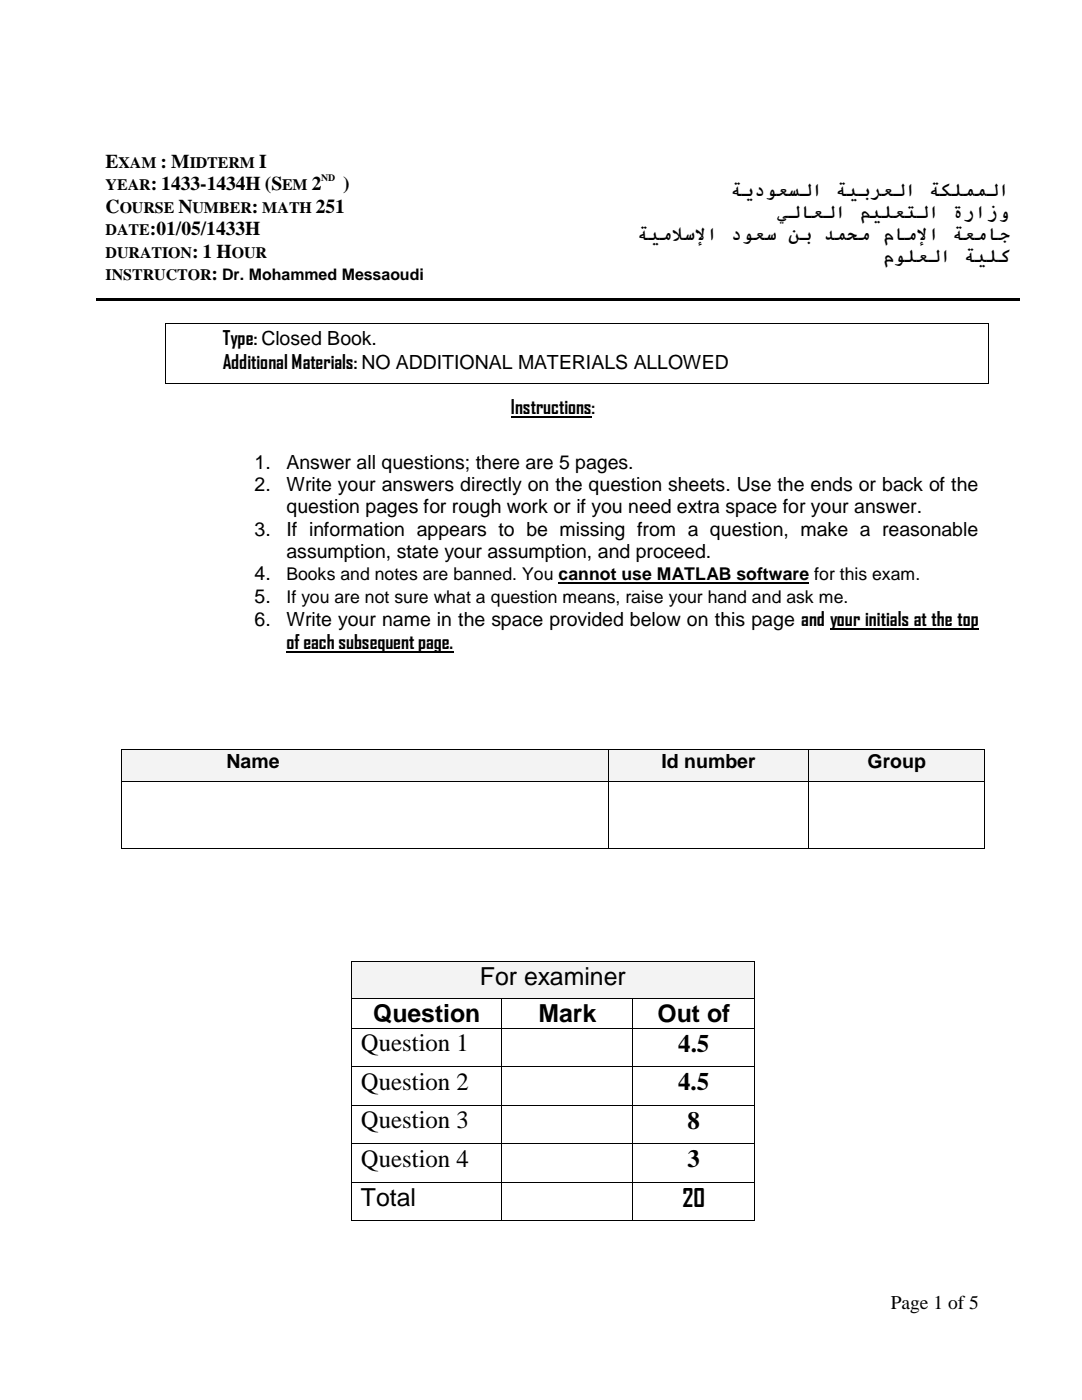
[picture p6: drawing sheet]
<svg xmlns="http://www.w3.org/2000/svg" width="216mm" height="279mm" viewBox="0 0 216 279" stroke-linecap="round" stroke-linejoin="round" font-family="sans-serif">
<defs><g id="words">
<g font-size="5">
<text x="95.8" y="196.6">For examiner</text>
<text x="74.4" y="203.9">Question</text>
<text x="107.5" y="203.9">Mark</text>
<text x="131.2" y="203.9">Out of</text>
<text x="72" y="209.8">Question 1</text>
<text x="135.3" y="209.9">4.5</text>
<text x="72" y="217.5">Question 2</text>
<text x="135.3" y="217.6">4.5</text>
<text x="72" y="225.2">Question 3</text>
<text x="137.2" y="225.2">8</text>
<text x="72" y="232.8">Question 4</text>
<text x="137.2" y="232.9">3</text>
<text x="72" y="240.6">Total</text>
<text x="136.2" y="241">20</text>
</g>
<g font-size="3.9">
<text x="21.1" y="33.5">E</text>
<text x="32.1" y="33.5">: M</text>
<text x="51.7" y="33.5">I</text>
<text x="30.1" y="38">: 1433-1434H (S</text>
<text x="62.2" y="38">2</text>
<text x="68.5" y="38">)</text>
<text x="145.6" y="39.2">ةيدوعسلا ةيبرعلا ةكلمملا</text>
<text x="21.1" y="42.5">C</text>
<text x="29.9" y="46.9">:01/05/1433H</text>
<text x="35.6" y="42.5">N</text>
<text x="50.3" y="42.5">:</text>
<text x="63" y="42.5">251</text>
<text x="127" y="48">ةيماسإا دوعس نب دمحم مامإا ةعماج</text>
<text x="134" y="48">ل ل</text>
<text x="154.9" y="43.6">يلاعلا ميلعتلا ةرازو</text>
<text x="182.9" y="48">ل</text>
<text x="38.3" y="51.4">: 1 H</text>
<text x="175.9" y="52.4">مولعلا ةيلك</text>
<text x="42.2" y="55.8">:</text>
<text x="44.5" y="68.9">Type: Closed Book.</text>
<text x="44.5" y="73.6">Additional Materials: NO ADDITIONAL MATERIALS ALLOWED</text>
<text x="102" y="82.6">Instructions:</text>
<text x="50.8" y="93.6">1.</text>
<text x="57.2" y="93.6">Answer all questions; there are 5 pages.</text>
<text x="50.8" y="98">2.</text>
<text x="57.2" y="98">Write your answers directly on the question sheets. Use the ends or back of the</text>
<text x="50.8" y="107">3.</text>
<text x="57.2" y="102.5">question pages for rough work or if you need extra space for your answer.</text>
<text x="57.2" y="107">If information appears to be missing from a question, make a reasonable</text>
<text x="57.2" y="111.4">assumption, state your assumption, and proceed.</text>
<text x="50.8" y="115.8">4.</text>
<text x="50.8" y="120.2">5.</text>
<text x="50.8" y="124.9">6.</text>
<text x="57.2" y="124.9">Write your name in the space provided below on this page and your initials at the top</text>
<text x="57.2" y="129.6">of each subsequent page.</text>
<text x="45.2" y="153.2">Name</text>
<text x="132" y="153.2">Id number</text>
<text x="173.1" y="153.2">Group</text>
<text x="177.8" y="261.3">Page 1 of 5</text>
</g>
<g font-size="3.5">
<text x="57.2" y="115.8">Books and notes are banned. You cannot use MATLAB software for this exam.</text>
<text x="57.2" y="120.2">If you are not sure what a question means, raise your hand and ask me.</text>
</g>
<g font-size="3.2">
<text x="23.7" y="33.5">XAM</text>
<text x="37.9" y="33.5">IDTERM</text>
<text x="21.1" y="38">YEAR</text>
<text x="56.3" y="38">EM</text>
<text x="21.1" y="46.9">DATE</text>
<text x="23.9" y="42.5">OURSE</text>
<text x="38.4" y="42.5">UMBER MATH</text>
<text x="21.1" y="51.4">DURATION</text>
<text x="46.2" y="51.4">OUR</text>
<text x="21.1" y="55.8">INSTRUCTOR Dr. Mohammed Messaoudi</text>
</g>
<text font-size="1.9" x="64.1" y="36.2">ND</text>
</g></defs>
<g fill="#000">
<path d="M32.9 64.5h.1v.2h-.1z" fill-rule="evenodd"/>
<path d="M32.9 64.5h.1v.2h-.1z" fill-rule="evenodd"/>
<path d="M32.9 76.4h.1v.2h-.1z" fill-rule="evenodd"/>
<path d="M32.9 76.4h.1v.2h-.1z" fill-rule="evenodd"/>
<path d="M32.9 74.5h.1v1.9h-.1z" fill-rule="evenodd"/>
<path d="M197.2 64.5h.2v.2h-.2z" fill-rule="evenodd"/>
<path d="M197.2 64.5h.2v.2h-.2z" fill-rule="evenodd"/>
<path d="M197.2 76.4h.2v.2h-.2z" fill-rule="evenodd"/>
<path d="M197.2 76.4h.2v.2h-.2z" fill-rule="evenodd"/>
<path d="M197.2 74.5h.2v1.9h-.2z" fill-rule="evenodd"/>
</g>
<path d="M32.9 64.7v9.8M33 64.6h164.2M33 76.5h164.2M197.3 64.7v9.8" fill="none" stroke="#000" stroke-width=".2"/>
<path d="M102 83.2h16.1M57.2 130.2h33.3M165.6 125.5h29.7" fill="none" stroke="#000" stroke-width=".21"/>
<path d="M111.4 116.4h50.1" fill="none" stroke="#000" stroke-width=".38"/>
<g fill="#f3f3f3">
<path d="M70.2 192h1.8v5.7h-1.8z" fill-rule="evenodd"/>
<path d="M148.7 192h1.8v5.7h-1.8z" fill-rule="evenodd"/>
<path d="M70.2 197.7h80.3v1.4h-80.3z" fill-rule="evenodd"/>
<path d="M72 192h76.7v5.7h-76.7z" fill-rule="evenodd"/>
</g>
<g fill="#000">
<path d="M19.2 59.6h69.8v.5h-69.8z" fill-rule="evenodd"/>
<path d="M89 59.6h.6v.5h-.6z" fill-rule="evenodd"/>
<path d="M89.6 59.6h29.7v.5h-29.7z" fill-rule="evenodd"/>
<path d="M119.3 59.6h.5v.5h-.5z" fill-rule="evenodd"/>
<path d="M119.8 59.6h83.6v.5h-83.6z" fill-rule="evenodd"/>
<path d="M70 191.9h.2v.1h-.2z" fill-rule="evenodd"/>
<path d="M70 191.9h.2v.1h-.2z" fill-rule="evenodd"/>
<path d="M70 199.1h.2v.2h-.2z" fill-rule="evenodd"/>
<path d="M100.1 199.1h.1v.2h-.1z" fill-rule="evenodd"/>
<path d="M126.2 199.1h.2v.2h-.2z" fill-rule="evenodd"/>
<path d="M150.5 191.9h.1v.1h-.1z" fill-rule="evenodd"/>
<path d="M150.5 191.9h.1v.1h-.1z" fill-rule="evenodd"/>
<path d="M150.5 199.1h.1v.2h-.1z" fill-rule="evenodd"/>
<path d="M70 205.2h.2v.1h-.2z" fill-rule="evenodd"/>
<path d="M70 212.8h.2v.2h-.2z" fill-rule="evenodd"/>
<path d="M100.1 205.2h.1v.1h-.1z" fill-rule="evenodd"/>
<path d="M100.1 212.8h.1v.2h-.1z" fill-rule="evenodd"/>
<path d="M126.2 205.2h.2v.1h-.2z" fill-rule="evenodd"/>
<path d="M126.2 212.8h.2v.2h-.2z" fill-rule="evenodd"/>
<path d="M150.5 205.2h.1v.1h-.1z" fill-rule="evenodd"/>
<path d="M150.5 212.8h.1v.2h-.1z" fill-rule="evenodd"/>
<path d="M70 220.5h.2v.2h-.2z" fill-rule="evenodd"/>
<path d="M70 228.2h.2v.1h-.2z" fill-rule="evenodd"/>
<path d="M70 235.9h.2v.1h-.2z" fill-rule="evenodd"/>
<path d="M100.1 220.5h.1v.2h-.1z" fill-rule="evenodd"/>
<path d="M100.1 228.2h.1v.1h-.1z" fill-rule="evenodd"/>
<path d="M100.1 235.9h.1v.1h-.1z" fill-rule="evenodd"/>
<path d="M126.2 220.5h.2v.2h-.2z" fill-rule="evenodd"/>
<path d="M126.2 228.2h.2v.1h-.2z" fill-rule="evenodd"/>
<path d="M126.2 235.9h.2v.1h-.2z" fill-rule="evenodd"/>
<path d="M150.5 220.5h.1v.2h-.1z" fill-rule="evenodd"/>
<path d="M150.5 228.2h.1v.1h-.1z" fill-rule="evenodd"/>
<path d="M150.5 235.9h.1v.1h-.1z" fill-rule="evenodd"/>
<path d="M70 243.5h.2v.2h-.2z" fill-rule="evenodd"/>
<path d="M70 243.5h.2v.2h-.2z" fill-rule="evenodd"/>
<path d="M100.1 243.5h.1v.2h-.1z" fill-rule="evenodd"/>
<path d="M126.2 243.5h.2v.2h-.2z" fill-rule="evenodd"/>
<path d="M150.5 243.5h.1v.2h-.1z" fill-rule="evenodd"/>
<path d="M150.5 243.5h.1v.2h-.1z" fill-rule="evenodd"/>
</g>
<g fill="none" stroke="#000" stroke-width=".2">
<path d="M70.1 192v7.1M70.1 199.3v5.9M70.2 192h80.3M70.2 199.2h29.9M100.1 199.3v5.9M100.2 199.2h26M126.3 199.3v5.9M126.4 199.2h24.1M150.6 192v7.1M150.6 199.3v5.9M70.1 205.3v7.5M70.1 213v7.5"/>
<path d="M70.2 205.3h29.9M70.2 212.9h29.9M100.1 205.3v7.5M100.1 213v7.5M100.2 205.3h26M100.2 212.9h26M126.3 205.3v7.5M126.3 213v7.5M126.4 205.3h24.1M126.4 212.9h24.1M150.6 205.3v7.5M150.6 213v7.5"/>
<path d="M70.1 220.7v7.5M70.1 228.3v7.6M70.1 236v7.5M70.2 220.6h29.9M70.2 228.3h29.9M70.2 236h29.9M100.1 220.7v7.5M100.1 228.3v7.6M100.1 236v7.5M100.2 220.6h26M100.2 228.3h26M100.2 236h26"/>
<path d="M126.3 220.7v7.5M126.3 228.3v7.6M126.3 236v7.5M126.4 220.6h24.1M126.4 228.3h24.1M126.4 236h24.1M150.6 220.7v7.5M150.6 228.3v7.6M150.6 236v7.5M70.2 243.6h29.9M100.2 243.6h26M126.4 243.6h24.1"/>
</g>
<g fill="#f3f3f3">
<path d="M24.4 149.6h1.8v4.5h-1.8z" fill-rule="evenodd"/>
<path d="M119.4 149.6h1.9v4.5h-1.9z" fill-rule="evenodd"/>
<path d="M24.4 154.1h96.9v1.7h-96.9z" fill-rule="evenodd"/>
<path d="M26.2 149.6h93.2v4.5h-93.2z" fill-rule="evenodd"/>
<path d="M121.4 149.6h1.9v4.5h-1.9z" fill-rule="evenodd"/>
<path d="M159.5 149.6h1.8v4.5h-1.8z" fill-rule="evenodd"/>
<path d="M121.4 154.1h39.9v1.7h-39.9z" fill-rule="evenodd"/>
<path d="M123.3 149.6h36.2v4.5h-36.2z" fill-rule="evenodd"/>
<path d="M161.5 149.6h1.8v4.5h-1.8z" fill-rule="evenodd"/>
<path d="M194.6 149.6h1.8v4.5h-1.8z" fill-rule="evenodd"/>
<path d="M161.5 154.1h34.9v1.7h-34.9z" fill-rule="evenodd"/>
<path d="M163.3 149.6h31.3v4.5h-31.3z" fill-rule="evenodd"/>
</g>
<g fill="#000">
<path d="M24.2 149.5h.2v.1h-.2z" fill-rule="evenodd"/>
<path d="M24.2 149.5h.2v.1h-.2z" fill-rule="evenodd"/>
<path d="M24.2 155.8h.2v.2h-.2z" fill-rule="evenodd"/>
<path d="M121.3 149.5h.1v.1h-.1z" fill-rule="evenodd"/>
<path d="M121.3 155.8h.1v.2h-.1z" fill-rule="evenodd"/>
<path d="M161.3 149.5h.2v.1h-.2z" fill-rule="evenodd"/>
<path d="M161.3 155.8h.2v.2h-.2z" fill-rule="evenodd"/>
<path d="M196.4 149.5h.1v.1h-.1z" fill-rule="evenodd"/>
<path d="M196.4 149.5h.1v.1h-.1z" fill-rule="evenodd"/>
<path d="M196.4 155.8h.1v.2h-.1z" fill-rule="evenodd"/>
<path d="M24.2 169.2h.2v.2h-.2z" fill-rule="evenodd"/>
<path d="M24.2 169.2h.2v.2h-.2z" fill-rule="evenodd"/>
<path d="M121.3 169.2h.1v.2h-.1z" fill-rule="evenodd"/>
<path d="M161.3 169.2h.2v.2h-.2z" fill-rule="evenodd"/>
<path d="M196.4 169.2h.1v.2h-.1z" fill-rule="evenodd"/>
<path d="M196.4 169.2h.1v.2h-.1z" fill-rule="evenodd"/>
</g>
<g fill="none" stroke="#000" stroke-width=".2">
<path d="M24.3 149.6v6.2M24.3 156v13.2M24.4 149.5h96.9M24.4 155.9h96.9M121.4 149.6v6.2M121.4 156v13.2M121.4 149.5h39.9M121.4 155.9h39.9M161.4 149.6v6.2M161.4 156v13.2M161.5 149.5h34.9M161.5 155.9h34.9"/>
<path d="M196.5 149.6v6.2M196.5 156v13.2M24.4 169.3h96.9M121.4 169.3h39.9M161.5 169.3h34.9"/>
</g>
<use href="#words"/>
</svg>
